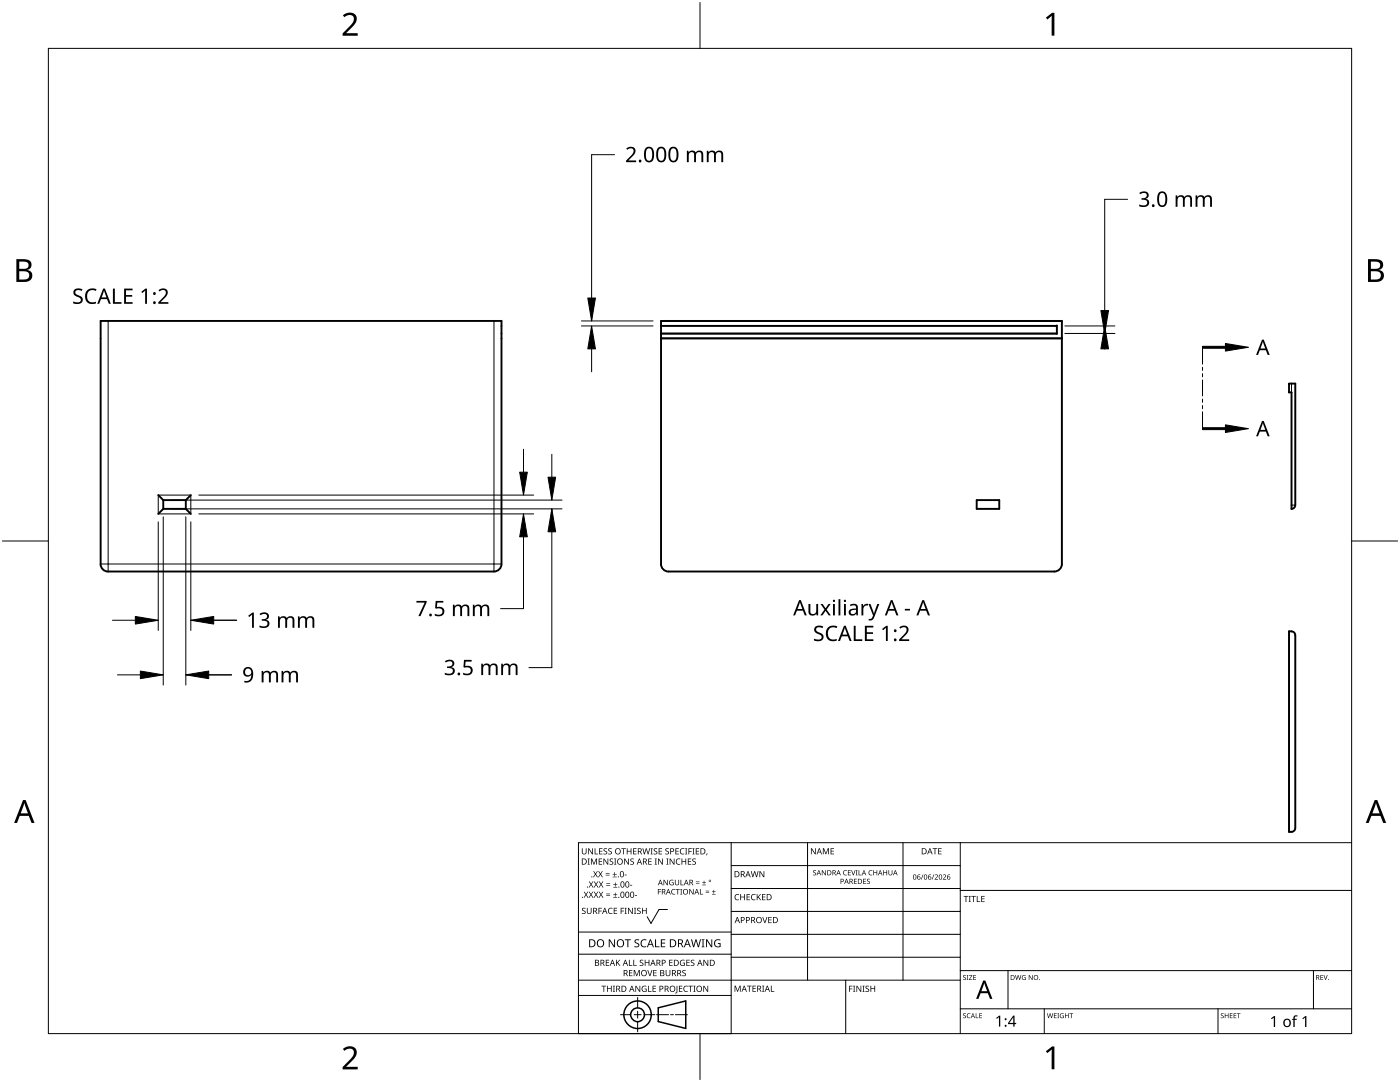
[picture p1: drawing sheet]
<svg xmlns="http://www.w3.org/2000/svg" width="279mm" height="216mm" viewBox="0 0 279 216" stroke-linecap="round" stroke-linejoin="round" font-family="sans-serif">
<g fill="none" stroke="#000" stroke-width=".38">
<path d="M131.9 65v2.5M131.9 65v-1h80v48.6a1.49 1.49 0 0 1-1.5 1.4h-77a1.51 1.51 0 0 1-1.5-1.4v-45.1M131.9 65h79M210.9 64.9v1.7M210.9 66.5h-79M211.9 67.5h-80M257.2 76.6l.1 1.6M257.2 78.3h.1M257.3 78.3h.5v23.2M257.3 76.5h1.2v24.3a.76 .76 0 0 1-.8 .8M31.6 98.8l1 1M32.6 99.8v1.7"/>
<path d="M37.1 99.8v1.7M37.1 99.8h-4.5M38.1 98.8l-1 1M194.9 99.8h4.5v1.7h-4.5zM21.5 114a1.49 1.49 0 0 1-1.4-1.5v-48.5h80v48.6a1.5 1.5 0 0 1-1.5 1.4M32.6 101.5l-1 1M32.6 101.5h4.5M37.1 101.5l1 1M98.6 114h-77M257.3 126a.91 .91 0 0 1 1.2 .7v38.6a.92 .92 0 0 1-1.2 .7z"/>
</g>
<path d="M21.6 64v50M98.6 64v50M131.9 64.9h79M131.9 64.1h80M210.9 66.6h-79M211.9 67.4h-80M257.8 76.5v1.8M31.6 98.8h6.5v3.7h-6.5zM20.1 112.5h80M257.8 100.8h.7M257.3 126v40" fill="none" stroke="#000" stroke-width=".2"/>
<path d="M9.7 9.7h260v196.5h-260z" fill="none" stroke="#000" stroke-width=".2"/>
<path d="M139.7 .5v9.2M.5 108h9.2M269.7 108h9.2M139.7 206.2v9.2" fill="none" stroke="#000" stroke-width=".2"/>
<g fill="#000">
<path d="M68.4 3.1a1.64 1.64 0 0 1 2.8 .4 2.52 2.52 0 0 1-1.2 2.2l-.9 .9h2.3v.5h-3v-.4l1.2-1.2a1.95 1.95 0 0 0 .9-2.2 1.23 1.23 0 0 0-1.8 .1zM208.7 3.5l1.3-.9h.4v4.5h-.5v-4l-.9 .8zM68.4 209.3a1.64 1.64 0 0 1 2.8 .4 2.52 2.52 0 0 1-1.2 2.2l-.9 1h2.3v.5h-3v-.5l1.2-1.2a1.95 1.95 0 0 0 .9-2.1 1.23 1.23 0 0 0-1.8 .1zM208.7 209.8l1.3-1h.4v4.6h-.5v-4l-.9 .7z"/>
<path d="M3.3 51.7h1.3a1.28 1.28 0 0 1 1.7 1.3 1.04 1.04 0 0 1-.9 .9 1.23 1.23 0 0 1 1 1.5 1.23 1.23 0 0 1-1.5 .9h-1.6zM3.8 54.1v1.7h1a.86 .86 0 0 0 1-.9 .86 .86 0 0 0-1.1-.8zM3.8 52.2v1.4h.9a.78 .78 0 0 0 1-.7 .78 .78 0 0 0-1.1-.7z"/>
<path d="M273 51.7h1.3a1.28 1.28 0 0 1 1.7 1.3 1.04 1.04 0 0 1-.8 .9 1.23 1.23 0 0 1 1 1.5 1.23 1.23 0 0 1-1.6 .9h-1.6zM273.6 54.1v1.7h.9a.86 .86 0 0 0 1.1-.9 .86 .86 0 0 0-1.1-.8zM273.6 52.2v1.4h.8a.78 .78 0 0 0 1-.7 .78 .78 0 0 0-1.1-.7z"/>
<path d="M4.6 159.6h.5l1.8 4.6h-.6l-.6-1.4h-1.8l-.5 1.4h-.6zM4.8 160.2l-.7 2.1h1.5z"/>
<path d="M274.3 159.6h.6l1.7 4.6h-.6l-.5-1.4h-1.8l-.6 1.4h-.5zM274.6 160.2l-.7 2.1h1.4z"/>
</g>
<g fill="none" stroke="#000" stroke-width=".2">
<path d="M145.9 168.1v38.1h-30.5v-38.1h154.3M145.9 172.7h45.7M145.9 177.3h45.7M161.2 168.1v27.5M180.2 168.1v27.5M191.6 168.1v38.1M191.6 177.7h78.1M115.4 198.6h30.5M115.4 195.6h76.2M115.4 190.4h30.5M115.4 186h30.5M127.3 199v2.1"/>
<path d="M133.2 181.5h-1.7l-1.6 2.8-.7-1.4M145.9 181.9h45.7M145.9 186.4h45.7M145.9 191h45.7M168.8 195.6v10.6M191.6 193.7h78.1M201.2 193.7v7.6M262.1 193.7v7.6M123.8 202.5h2.1M126.6 202.5h1.3M127.3 201.8v1.4M127.3 203.8v2.1"/>
<path d="M128.6 202.5h2.1M131 202.5h2.4M133.8 202.5h.6M134.8 202.5h2.4M191.6 201.3h78.1M208.4 201.3v4.9M243.1 201.3v4.9"/>
</g>
<g fill="#000">
<path d="M116.1 169.3h.2v.8a.32 .32 0 0 0 .3 .3 .32 .32 0 0 0 .3-.3v-.8h.2v.8a.47 .47 0 0 1-.5 .4 .47 .47 0 0 1-.5-.5zM116.5 177.9h.2l.3 .5 .3-.5h.1l-.4 .6 .4 .6h-.1l-.3-.5-.4 .5h-.1l.4-.6zM117.3 171.3h.4l-.1 .1v1l.1 .1h-.4l.1-.1v-1zM117.4 169.3h.2l.6 1v-1h.1v1.2h-.1l-.7-1v1h-.1zM117.5 177.9h.2l.3 .5 .3-.5h.1l-.4 .6 .4 .6h-.1l-.4-.5-.3 .5h-.1l.4-.6zM117.5 175.9h.2l.3 .5 .3-.5h.1l-.4 .6 .5 .6h-.2l-.3-.5-.4 .5h-.1l.4-.6zM117.9 171.3h.3l.3 1 .4-1h.3v1.2h-.2v-1l-.4 1h-.1l-.4-1v1h-.2zM118.7 169.3h.1v1h.6v.2h-.7zM118.4 173.8h.1l.3 .5 .3-.5h.2l-.4 .6 .4 .7h-.1l-.4-.6-.3 .6h-.1l.4-.7zM118.5 177.9h.2l.2 .5 .3-.5h.2l-.4 .6 .4 .6h-.1l-.4-.5-.3 .5h-.1l.4-.6zM118.5 175.9h.2l.3 .5 .3-.5h.1l-.4 .6 .4 .6h-.1l-.3-.5-.4 .5h-.1l.4-.6zM119.5 171.3h.7v.1h-.6v.4h.5v.2h-.5v.4h.6v.1h-.7z"/>
<path d="M119.6 169.3h.6v.1h-.5v.4h.5v.1h-.5v.4h.5v.2h-.6zM119.4 173.8h.1l.3 .5 .3-.5h.2l-.4 .6 .4 .7h-.1l-.4-.6-.3 .6h-.2l.5-.7zM119.5 177.9h.1l.3 .5 .3-.5h.2l-.4 .6 .4 .6h-.1l-.4-.5-.3 .5h-.1l.4-.6zM119.5 175.9h.2l.3 .5 .3-.5h.1l-.4 .6 .4 .6h-.1l-.4-.5-.3 .5h-.1l.4-.6zM120.9 174.6h.8v.1h-.8zM120.9 174.2h.8v.1h-.8zM121 178.7h.8v.1h-.8zM121 178.3h.8v.1h-.8zM121 176.6h.8v.1h-.8zM121 176.3h.8v.1h-.8zM120.5 169.4l.4-.1h.3l-.1 .1a.25 .25 0 0 0-.4-.1 .25 .25 0 0 0 0 .4l.4 .3 .1 .2-.3 .3-.5-.1v-.1h.2a.27 .27 0 0 0 .4-.1 .27 .27 0 0 0-.3-.3l-.2-.2zM120.4 171.3h.2l.7 1-.1-1h.2v1.2h-.2l-.6-1v1h-.2z"/>
<path d="M121.4 169.4l.5-.1h.2v.1a.25 .25 0 0 0-.4-.1 .25 .25 0 0 0 0 .4l.4 .3v.2l-.2 .3-.5-.1v-.1h.1a.27 .27 0 0 0 .5-.1 .27 .27 0 0 0-.4-.3l-.2-.2zM122.3 174.9h.8v.2h-.8zM122.4 179h.8v.1h-.8zM122.4 177h.8v.1h-.8zM121.7 171.4l.4-.1 .3 .1-.1 .1a.25 .25 0 0 0-.4-.1 .25 .25 0 0 0 0 .4 .42 .42 0 0 1 .5 .5 .42 .42 0 0 1-.7 .2l-.1-.2 .2 .1a.27 .27 0 0 0 .5-.2 .27 .27 0 0 0-.4-.3l-.2-.2zM122.6 174h.1v.4h.4v.1h-.4v.4h-.1v-.4h-.3v-.1h.3zM122.7 178.1h.1v.4h.4v.1h-.4v.3h-.1v-.3h-.3v-.1h.3zM122.7 176.1h.2v.3h.3v.2h-.3v.3h-.2v-.3h-.3v-.2h.3zM122.6 171.3h.4l-.1 .1v1l.1 .1h-.4l.1-.1v-1zM124 169.3h.9v.1h-.4v1.1h-.1v-1.1h-.4zM124.7 174.5h.4v.2h-.4zM124.6 171.3h.1l.7 1v-1h.1v1.2h-.2l-.6-1v1h-.1z"/>
<path d="M125.7 176.6h.5v.1h-.5zM125.1 169.3h.1v.5h.7v-.5h.1v1.2h-.1v-.6h-.7v.6h-.1zM125.8 171.4l.5-.1 .2 .1v.1a.25 .25 0 0 0-.4-.1 .25 .25 0 0 0 0 .4 .42 .42 0 0 1 .4 .5 .42 .42 0 0 1-.7 .2v-.2l.1 .1a.27 .27 0 0 0 .5-.2 .27 .27 0 0 0-.4-.3l-.2-.2zM126.7 178.6h.4v.2h-.4zM126.4 169.3h.6v.1h-.5v.4h.5v.1h-.5v.4h.5v.2h-.6zM128.2 169.3h.2l.2 1 .3-1h.2l.2 1 .3-1h.1l-.3 1.2h-.1l-.3-1.1-.3 1.1h-.2zM129.4 171.3h.7v.1h-.6v.4h.5v.2h-.5v.4h.6v.1h-.7zM129.8 169.3h.5l-.2 .1v1l.2 .1h-.5l.2-.1v-1zM130.7 171.3h.4l-.1 .1v1l.1 .1h-.4l.1-.1v-1zM130.5 169.4l.4-.1h.3l-.1 .1a.25 .25 0 0 0-.4-.1 .25 .25 0 0 0 0 .4l.4 .3 .1 .2-.2 .3-.6-.1v-.1h.2a.27 .27 0 0 0 .4-.1 .27 .27 0 0 0-.3-.3l-.2-.2zM131.3 177.4h.6v.1h-.5v.4h.5v.1h-.5v.5h-.1zM131.4 169.3h.7v.1h-.5v.4h.5v.1h-.5v.4h.5v.2h-.7z"/>
<path d="M131.3 171.3h.2l.7 1v-1h.1v1.2h-.2l-.6-1v1h-.2zM132.4 175.6h.2l.6 .9v-.9h.1v1h-.2l-.6-.9v.9h-.1zM133 171.3h.4l-.1 .1v1l.1 .1h-.4l.1-.1v-1zM132.8 169.4l.4-.1h.3l-.1 .1a.25 .25 0 0 0-.3-.1 .25 .25 0 0 0 0 .4l.4 .3v.2l-.2 .3-.5-.1v-.1h.1a.27 .27 0 0 0 .5-.1 .27 .27 0 0 0-.4-.3l-.2-.2zM133.7 175.7l.5-.2 .2 .1v.1a.45 .45 0 0 0-.7 .4 .45 .45 0 0 0 .6 .4v-.3h-.2v-.1h.3v.5a.6 .6 0 0 1-.8-.1 .6 .6 0 0 1 .1-.8zM134.1 177.5l.4-.1h.3l-.1 .2a.44 .44 0 0 0-.6 .4 .44 .44 0 0 0 .6 .3 .52 .52 0 0 1-.7 0 .52 .52 0 0 1 .1-.8zM133.6 171.3h.2l.7 1v-1h.1v1.2h-.2l-.6-1v1h-.2zM134.9 177.4h.8v.1h-.4v1h-.1v-1h-.3zM135 171.5l.5-.2 .3 .1-.1 .1a.49 .49 0 0 0-.7 .4 .49 .49 0 0 0 .7 .5 .52 .52 0 0 1-.6 0 .52 .52 0 0 1-.2-.6zM134.8 169.3h.7v.1h-.6v.4h.5v.1h-.5v.4h.6v.2h-.7zM134.7 175.6h.1v.7a.28 .28 0 0 0 .3 .2 .28 .28 0 0 0 .3-.2v-.7h.1v.7a.42 .42 0 0 1-.4 .4 .42 .42 0 0 1-.4-.4zM135.8 175.6h.2v.9h.4v.1h-.6z"/>
<path d="M135.8 177.4h.3l-.1 .1v.9l.1 .1h-.3l.1-.1v-.9zM135.8 169.4l.4-.1h.4l-.1 .1h-.2a.49 .49 0 0 0-.4 .6 .49 .49 0 0 0 .7 .3 .52 .52 0 0 1-.7 .1 .52 .52 0 0 1-.2-.6zM136 171.3h.2v.5h.6v-.5h.1v1.2h-.1v-.5h-.6v.5h-.2zM136.7 169.3h.5l-.2 .1v1l.2 .1h-.5l.2-.1v-1zM137.4 169.3h.7v.1h-.6v.4h.5v.2h-.5v.5h-.1zM137.3 171.3h.7v.1h-.6v.4h.5v.2h-.5v.4h.6v.1h-.7zM137.6 177.4h.1l.6 .9v-.9h.1v1.1h-.1l-.6-.9v.9h-.1zM138.2 169.3h.4l-.1 .1v1l.1 .1h-.4l.1-.1v-1zM138.9 176.2h.7v.1h-.7zM138.9 175.9h.7v.1h-.7zM138.2 171.4l.4-.1 .3 .1-.1 .1a.25 .25 0 0 0-.4-.1 .25 .25 0 0 0 0 .4 .42 .42 0 0 1 .5 .5 .42 .42 0 0 1-.7 .2l-.1-.2 .2 .1a.27 .27 0 0 0 .5-.2 .27 .27 0 0 0-.4-.3l-.2-.2zM138.9 169.3h.6v.1h-.5v.4h.5v.1h-.5v.4h.5v.2h-.6z"/>
<path d="M139.7 177.4h.1v1h.5v.1h-.6zM140.1 176.5h.8v.1h-.8zM140.5 175.7h.1v.3h.3v.2h-.3v.3h-.1v-.3h-.4v-.2h.4zM140.8 178h.7v.2h-.7zM140.8 177.7h.7v.1h-.7zM141 170.3h.2l-.3 .4zM142.1 178.4h.7v.1h-.7zM142.4 177.6h.1v.3h.3v.1h-.3v.3h-.1v-.3h-.3v-.1h.3zM146.8 178.6l.4-.2 .3 .1v.1a.49 .49 0 0 0-.7 .4 .49 .49 0 0 0 .7 .5 .52 .52 0 0 1-.7 0 .52 .52 0 0 1-.2-.6zM147.7 178.4h.2v.5h.6v-.5h.2v1.2h-.2v-.5h-.6v.5h-.2zM149 178.4h.7v.1h-.5v.4h.4v.2h-.4v.4h.5v.1h-.7zM150 178.6l.5-.2 .3 .1-.1 .1a.49 .49 0 0 0-.7 .4 .49 .49 0 0 0 .8 .5 .52 .52 0 0 1-.7 0 .52 .52 0 0 1-.2-.6z"/>
<path d="M149.8 173.8h.2l.3 1.1 .2-1.1h.2l.3 1.1 .2-1.1h.2l-.3 1.2h-.2l-.3-1-.3 1h-.1zM151 178.4h.2v.6l.5-.6h.2l-.5 .5 .5 .7h-.2l-.4-.6-.1 .6h-.2zM151.6 173.8h.1l.7 1v-1h.1v1.2h-.1l-.7-1v1h-.1zM152.1 178.4h.7v.1h-.6v.4h.5v.2h-.5v.4h.6v.1h-.7zM161.8 169.3h.2l.7 1v-1h.1v1.2h-.2l-.6-1v1h-.2zM162.3 173.7l.4-.1 .2 .1-.1 .1a.24 .24 0 0 0-.3-.1 .24 .24 0 0 0-.1 .3 .24 .24 0 0 0 .3 .1 .32 .32 0 0 1 .1 .6 .32 .32 0 0 1-.5-.2 .26 .26 0 0 0 .4 .1 .26 .26 0 0 0 0-.4 .26 .26 0 0 0-.3-.1zM164.2 169.3h.2l.4 .9 .4-.9h.2v1.2h-.1v-1.1l-.4 1.1h-.1l-.4-1.1v1.1h-.2zM164 173.6h.2l.5 .9v-.9h.1v1.1h-.1l-.6-.9v.9h-.1zM165.8 169.3h.6v.1h-.5v.4h.5v.1h-.5v.4h.5v.2h-.6zM168.4 173.8l.3-.2 .3 .1h-.2a.42 .42 0 0 0-.4 .6 .42 .42 0 0 0 .6 .2 .48 .48 0 0 1-.7 0 .48 .48 0 0 1 .1-.7zM169.2 173.6h.6v.2h-.5v.3h.5v.1h-.5v.3h.5v.2h-.6zM169.9 173.6h.1l.3 .9 .3-.9h.1l-.3 1.1h-.2z"/>
<path d="M170.4 175.4h.6v.1h-.4v.3h.4v.1h-.4v.4h.4v.1h-.6zM170.8 173.6h.4l-.2 .1v.9l.2 .1h-.4l.1-.1v-.9zM171.4 173.6h.1v.9h.4v.2h-.5zM172.3 175.4h.5v.1h-.4v.3h.4v.1h-.4v.4h.4v.1h-.5zM173.1 175.4l.3-.1 .2 .1v.1a.24 .24 0 0 0-.3-.1 .24 .24 0 0 0-.2 .3 .24 .24 0 0 0 .4 .1l.1 .2-.1 .3-.4 .1v-.2a.26 .26 0 0 0 .3 .1 .26 .26 0 0 0 .1-.4 .26 .26 0 0 0-.4-.1zM173.5 173.8l.3-.2 .3 .1v.1a.41 .41 0 0 0-.6 .4 .41 .41 0 0 0 .6 .3 .48 .48 0 0 1-.7 0 .48 .48 0 0 1 .1-.7zM174.3 173.6h.1v.5h.5v-.5h.2v1.1h-.2v-.5h-.5v.5h-.1zM176.3 173.6h.1v.5h.5v-.5h.1v1.1h-.1v-.5h-.5v.5h-.1zM177.3 173.6h.1v.7a.26 .26 0 0 0 .3 .3 .26 .26 0 0 0 .3-.3v-.7h.1v.7a.39 .39 0 0 1-.4 .4 .39 .39 0 0 1-.4-.4zM184.2 174.5h.1l-.4 1h-.1zM186.3 174.5h.2l-.4 1h-.2zM186.1 169.3h.9v.1h-.3v1.1h-.2v-1.1h-.4z"/>
<path d="M186.5 174.6a.37 .37 0 0 1 .6 0 .37 .37 0 0 1-.2 .6l-.2 .2h.5v.1h-.7l.3-.4a.27 .27 0 0 0 .3-.3 .27 .27 0 0 0-.4-.2zM187.2 169.3h.7v.1h-.5v.4h.5v.1h-.5v.4h.5v.2h-.7zM188.2 174.6a.37 .37 0 0 1 .6 0 .37 .37 0 0 1-.3 .6l-.2 .2h.5v.1h-.6l.2-.4a.27 .27 0 0 0 .3-.3 .27 .27 0 0 0-.4-.2zM192.3 178.8h.9v.1h-.3v1.1h-.2v-1.1h-.4zM193.3 178.8h.5l-.2 .1v1l.2 .1h-.5l.2-.1v-1zM193.8 178.8h1v.1h-.4v1.1h-.2v-1.1h-.4zM194.9 178.8h.2v1.1h.5v.1h-.7zM195.8 178.8h.7v.1h-.5v.4h.5v.1h-.5v.5h.5v.1h-.7zM116.2 181.3l.4-.2 .3 .1-.1 .1a.25 .25 0 0 0-.4-.1 .25 .25 0 0 0 0 .4l.4 .2 .1 .3-.3 .3-.5-.1v-.1h.2a.27 .27 0 0 0 .4-.1 .27 .27 0 0 0-.3-.3l-.2-.2zM117.1 181.1h.2v.8a.32 .32 0 0 0 .3 .3 .32 .32 0 0 0 .3-.3v-.8h.2v.8a.47 .47 0 0 1-.5 .5 .47 .47 0 0 1-.5-.5zM119.4 181.1h.7v.2h-.5v.4h.5v.1h-.5v.6h-.2zM120 196.7h1v.1h-.4v1.1h-.2v-1.1h-.4z"/>
<path d="M120.9 191.5h.7v.1h-.5v.4h.4v.2h-.4v.4h.5v.1h-.7zM121.5 181.3l.4-.2 .4 .1-.1 .1a.49 .49 0 0 0-.7 .5 .49 .49 0 0 0 .7 .4 .52 .52 0 0 1-.6 .1 .52 .52 0 0 1-.3-.6zM121.1 196.7h.2v.5h.6v-.5h.2v1.2h-.2v-.6h-.6v.6h-.2zM121.5 187.4h.2l.9 1.3v-1.3h.1v1.6h-.2l-.8-1.3v1.3h-.2zM122.3 196.7h.4l-.1 .1v1l.1 .1h-.4l.2-.1v-1zM122.5 181.1h.7v.2h-.6v.4h.5v.1h-.5v.4h.6v.2h-.7zM122.9 191.5h.2v.6l.5-.6h.2l-.5 .5 .5 .7h-.2l-.4-.6-.1 .6h-.2zM123.9 181.1h.6v.2h-.5v.4h.5v.1h-.5v.6h-.1zM124.7 181.1h.4l-.2 .2v.9l.2 .2h-.4l.1-.2v-.9zM124.7 187.4h1.2v.2h-.5v1.4h-.2v-1.4h-.5zM125.5 191.5h.2v1.1h.5v.1h-.7zM125.5 193.6h.7v.1h-.5v.4h.5v.1h-.5v.4h.5v.2h-.7z"/>
<path d="M125.3 181.1h.2l.7 1.1-.1-1.1h.2v1.3h-.2l-.6-1v1h-.2zM126.4 191.5h.2v1.1h.5v.1h-.7zM126.5 181.1h.5l-.2 .2v.9l.2 .2h-.5l.2-.2v-.9zM126.5 193.6h.2l.4 1 .4-1h.2v1.2h-.2v-1.1l-.4 1.1h-.1l-.4-1.1v1.1h-.1zM126.7 187.6l.3-.2 .6 .1-.2 .1a.33 .33 0 0 0-.6 .2 .33 .33 0 0 0 .4 .4 .47 .47 0 0 1 .4 .6 .47 .47 0 0 1-.7 .2h-.3v-.2h.2a.35 .35 0 0 0 .6-.2 .35 .35 0 0 0-.5-.4l-.3-.2zM126.8 196.7h.2l.6 1v-1h.2v1.2h-.2l-.7-1 .1 1h-.2zM127.2 181.3l.4-.2 .3 .1-.1 .1a.25 .25 0 0 0-.4-.1 .25 .25 0 0 0 0 .4l.4 .2 .1 .3-.3 .3-.5-.1v-.1h.2a.27 .27 0 0 0 .4-.1 .27 .27 0 0 0-.3-.3l-.2-.2zM127.7 191.6l.5-.1 .2 .1v.1a.25 .25 0 0 0-.4-.1 .25 .25 0 0 0 0 .4l.4 .2v.3l-.2 .2h-.5v-.2l.1 .1a.27 .27 0 0 0 .5-.2 .27 .27 0 0 0-.4-.3l-.2-.2zM128 187.6l.6-.2 .4 .1v.2a.64 .64 0 0 0-1 .5 .64 .64 0 0 0 1 .6v.2a.83 .83 0 0 1-1.1-.3 .83 .83 0 0 1 .1-1.1zM128.2 196.8l.6-.1 .2 .1v.1a.5 .5 0 0 0-.8 .4 .5 .5 0 0 0 .7 .5v-.4h-.3v-.1h.4v.6a.66 .66 0 0 1-.8-.2 .66 .66 0 0 1 0-.9zM128.1 181.1h.2v.6h.6v-.6h.2v1.3h-.2v-.6h-.6v.6h-.2zM129.2 193.6h.1l.4 1 .3-1h.2l-.4 1.2h-.2z"/>
<path d="M129.3 196.7h.2v1.1h.5v.1h-.7zM128.7 191.5h.1v.5h.6v-.5h.2v1.2h-.2v-.5h-.6v.5h-.1zM130.7 187.4h.2v1.4h.7v.2h-.9zM130.2 196.7h.7v.1h-.5v.4h.5v.1h-.5v.5h.5v.1h-.7zM130.4 193.6h.6v.1h-.5v.4h.5v.1h-.5v.4h.5v.2h-.6zM131.9 187.4h.9v.2h-.7v.5h.6v.2h-.6v.5h.7v.2h-.9zM132.8 193.6h.2v.7a.32 .32 0 0 0 .3 .4 .32 .32 0 0 0 .3-.4v-.7h.2v.7a.47 .47 0 0 1-.5 .5 .47 .47 0 0 1-.5-.5zM133.5 191.5h.7v.1h-.5v.4h.5v.2h-.5v.4h.5v.1h-.7zM135 196.7h.2v1.3l-.1 .2h-.3l-.1-.1 .3-.2zM135.5 196.7h.7v.1h-.5v.4h.4v.1h-.4v.5h.5v.1h-.7zM135.8 191.7l.5-.2 .4 .1-.1 .1a.5 .5 0 0 0-.8 .4 .5 .5 0 0 0 .7 .5v-.4h-.2v-.1h.4v.6a.66 .66 0 0 1-.9-.1 .66 .66 0 0 1 0-.9zM136.2 193.7l.4-.2 .3 .1-.1 .1a.25 .25 0 0 0-.4-.1 .25 .25 0 0 0 0 .4 .42 .42 0 0 1 .5 .6 .42 .42 0 0 1-.7 .2l-.1-.2h.2a.27 .27 0 0 0 .5-.1 .27 .27 0 0 0-.4-.3l-.2-.2z"/>
<path d="M136.5 196.8l.5-.1 .3 .1-.1 .1a.49 .49 0 0 0-.7 .4 .49 .49 0 0 0 .8 .4 .52 .52 0 0 1-.7 .1 .52 .52 0 0 1-.2-.6zM137 191.5h.7v.1h-.6v.4h.5v.2h-.5v.4h.6v.1h-.7zM137.4 196.7h.9v.1h-.4v1.1h-.1v-1.1h-.4zM137.9 191.6l.4-.1 .3 .1-.1 .1a.25 .25 0 0 0-.4-.1 .25 .25 0 0 0 0 .4l.4 .2 .1 .3-.2 .2h-.6v-.2l.2 .1a.27 .27 0 0 0 .5-.2 .27 .27 0 0 0-.4-.3l-.2-.2zM138.4 196.7h.4l-.1 .1v1l.1 .1h-.4l.1-.1v-1zM137.9 187.4h.2l.3 1.4 .4-1.4h.2l.4 1.4 .3-1.4h.2l-.4 1.6h-.2l-.4-1.3-.4 1.3h-.2zM140 187.4h.6l-.2 .2v1.3l.2 .1h-.6l.2-.1v-1.3zM140.4 196.7h.1l.7 1v-1h.1v1.2h-.1l-.7-1v1h-.1zM140.4 191.5h.2l.6 1v-1h.1v1.2h-.1l-.7-1v1h-.1zM140.9 187.4h.2l.9 1.3v-1.3h.2v1.6h-.3l-.8-1.3v1.3h-.2zM142.7 187.6l.7-.2 .4 .1-.1 .2a.65 .65 0 0 0-1 .5 .65 .65 0 0 0 .9 .6v-.4h-.3v-.2h.5v.7a.86 .86 0 0 1-1.1-.1 .86 .86 0 0 1 0-1.2zM146.6 196.7h.2l.4 1 .4-1h.2v1.2h-.1v-1.1l-.4 1.1h-.2l-.4-1.1v1.1h-.1z"/>
<path d="M149.1 196.7h.9v.1h-.4v1.1h-.1v-1.1h-.4zM150.2 196.7h.7v.1h-.6v.4h.5v.1h-.5v.5h.6v.1h-.7zM152.1 183h.2l.3 1 .4-1h.2l-.5 1.2h-.1zM152.1 196.7h.4l-.1 .1v1l.1 .1h-.4l.1-.1v-1zM153.8 196.7h.2v1.1h.5v.1h-.7zM153.3 183h.7v.1h-.5v.4h.5v.1h-.5v.5h.5v.1h-.7zM169.5 196.7h.6v.1h-.5v.5h.5v.1h-.5v.5h-.1zM170.2 196.7h.5l-.2 .1v1l.2 .1h-.5l.2-.1v-1zM170.9 196.7h.2l.6 1v-1h.2v1.2h-.2l-.6-1v1h-.2zM172.1 196.7h.5l-.2 .1v1l.2 .1h-.5l.2-.1v-1zM172.8 196.8l.4-.1h.2v.2a.25 .25 0 0 0-.4-.1 .25 .25 0 0 0 0 .4l.4 .2 .1 .3-.3 .2h-.5v-.2l.2 .1a.27 .27 0 0 0 .4-.2 .27 .27 0 0 0-.3-.3l-.3-.2zM173.7 196.7h.2v.5h.6v-.5h.2v1.2h-.2v-.6h-.6v.6h-.2z"/>
<path d="M192.2 194.7l.4-.1h.2l-.1 .1a.24 .24 0 0 0-.3 0 .24 .24 0 0 0-.1 .3 .24 .24 0 0 0 .4 .1l.1 .1-.1 .3h-.4l-.1-.1a.24 .24 0 0 0 .3 .1 .24 .24 0 0 0 .1-.3l-.4-.3zM192.9 194.6h.4l-.1 .1v.7l.1 .1h-.4l.1-.1v-.7zM193.4 194.6h.6l-.5 .8h.6v.1h-.7l.5-.8h-.5zM194.2 194.6h.6v.1h-.4v.3h.4v.1h-.4v.3h.4v.1h-.6zM202.6 194.6h.1l.2 .8 .2-.8h.2l.2 .8 .2-.8h.1l-.2 .9h-.2l-.2-.8-.2 .8h-.2zM204.1 194.7l.3-.1h.3l-.1 .1a.4 .4 0 0 0-.6 .4 .4 .4 0 0 0 .6 .3v-.3l-.2-.1h.3v.5a.53 .53 0 0 1-.7-.1 .53 .53 0 0 1 .1-.7zM205.3 194.6h.2l.5 .8v-.8h.1v.9h-.2l-.5-.8v.8h-.1zM263.5 194.6h.6v.1h-.5v.3h.4v.1h-.4v.3h.5v.1h-.6zM264.1 194.6h.2l.2 .8 .3-.8h.2l-.4 .9h-.1zM192.2 202.3l.4-.1h.2l-.1 .1a.24 .24 0 0 0-.3 0 .24 .24 0 0 0-.1 .3 .24 .24 0 0 0 .4 .1l.1 .2-.1 .2-.4 .1-.1-.2a.24 .24 0 0 0 .3 .1 .24 .24 0 0 0 .1-.3l-.4-.2zM193.1 202.3l.6-.1-.3 .1a.4 .4 0 0 0-.3 .5 .4 .4 0 0 0 .5 .2 .46 .46 0 0 1-.6 0 .46 .46 0 0 1 .1-.7zM194.7 202.2h.1v.8h.5v.2h-.6z"/>
<path d="M195.4 202.2h.6v.1h-.4v.3h.4v.1h-.4v.4h.4v.1h-.6zM198.8 203.1l.6-.4h.2v2.1h-.2v-1.9l-.5 .4zM209 202.2h.1l.2 .8 .2-.8h.1l.3 .8 .2-.8h.1l-.3 1h-.1l-.2-.9-.3 .9h-.1zM210.3 202.2h.6v.1h-.4v.3h.3v.1h-.3v.4h.4v.1h-.6zM211 202.2h.4l-.2 .1v.8l.2 .1h-.4l.1-.1v-.8zM211.6 202.3l.7-.1-.1 .1a.4 .4 0 0 0-.6 .4 .4 .4 0 0 0 .6 .3v-.2l-.2-.2h.3v.5a.53 .53 0 0 1-.7-.1 .53 .53 0 0 1 0-.7zM212.5 202.2h.2v.4h.5v-.4h.1v1h-.1v-.5h-.5v.5h-.2zM213.4 202.2h.8v.1h-.3v.9h-.2v-.9h-.3zM243.7 202.3l.3-.1h.2v.1a.24 .24 0 0 0-.3 0 .24 .24 0 0 0-.1 .3 .24 .24 0 0 0 .3 .1l.1 .2-.1 .2-.4 .1-.1-.2a.24 .24 0 0 0 .4 .1 .24 .24 0 0 0 0-.3l-.3-.2zM244.4 202.2h.2v.4h.5v-.4h.1v1h-.1v-.5h-.5v.5h-.2zM245.4 202.2h.6v.1h-.4v.3h.4v.1h-.4v.4h.4v.1h-.6zM246.2 202.2h.5v.1h-.4v.3h.4v.1h-.4v.4h.4v.1h-.5z"/>
<path d="M246.8 202.2h.8v.1h-.3v.9h-.2v-.9h-.3zM253.7 203.2l.6-.5h.2v2.2h-.3v-1.9l-.4 .4zM258.2 202.7l.3-.1h.5l-.1 .3-.4-.1-.1 .2v.3h.4v.2h-.4v1.4h-.3v-1.4h-.3l.3-.2zM259.9 203.2l.6-.5h.2v2.2h-.2v-1.9l-.5 .4z"/>
<path d="M116.1 171.3h.4a.61 .61 0 0 1 .6 .6 .61 .61 0 0 1-.6 .6h-.4zM116.3 171.4v1h.1a.48 .48 0 0 0 .5-.5 .48 .48 0 0 0-.4-.5z"/>
<path d="M122.7 169.9a.61 .61 0 0 1 1.2 0 .61 .61 0 0 1-1.2 0zM123 169.5a.47 .47 0 0 0-.1 .7 .47 .47 0 0 0 .8 0v-.1a.45 .45 0 0 0-.1-.6 .45 .45 0 0 0-.6 0z"/>
<path d="M123.1 171.9a.61 .61 0 0 1 1.2 0 .61 .61 0 0 1-1.2 0zM123.5 171.5l-.2 .4a.45 .45 0 0 0 .7 .4 .45 .45 0 0 0 0-.8l-.2-.1z"/>
<path d="M123.9 173.9a.51 .51 0 0 1 .6 .1 .51 .51 0 0 1 0 .7 .44 .44 0 0 1-.6 .3 .44 .44 0 0 1-.2-.6zM123.9 174v.1a.48 .48 0 0 0 .3 .8 .53 .53 0 0 0 .2-.5 .53 .53 0 0 0-.4-.4z"/>
<path d="M124 178a.44 .44 0 0 1 .5 0 .44 .44 0 0 1 .1 .5 .46 .46 0 0 1-.4 .7 .46 .46 0 0 1-.4-.7zM124.1 178.1l-.1 .2a.45 .45 0 0 0 .3 .7 .53 .53 0 0 0 .2-.5 .53 .53 0 0 0-.4-.4z"/>
<path d="M124 176a.44 .44 0 0 1 .5 0 .44 .44 0 0 1 .1 .5 .46 .46 0 0 1-.4 .6 .46 .46 0 0 1-.4-.7zM124.1 176.1l-.1 .4a.31 .31 0 0 0 .2 .5 .31 .31 0 0 0 .3-.5l-.1-.4z"/>
<path d="M124.9 178a.5 .5 0 0 1 .7 .1 .5 .5 0 0 1 0 .6 .44 .44 0 0 1-.6 .4 .44 .44 0 0 1-.2-.6zM125 178.1a.48 .48 0 0 0-.1 .6 .48 .48 0 0 0 .4 .3l.1-.8-.2-.2z"/>
<path d="M124.9 176a.44 .44 0 0 1 .6 0 .44 .44 0 0 1 .1 .5 .46 .46 0 0 1-.5 .6 .46 .46 0 0 1-.3-.7zM125 176.1l-.1 .4a.31 .31 0 0 0 .3 .5 .31 .31 0 0 0 .2-.5v-.4z"/>
<path d="M125.9 178a.5 .5 0 0 1 .6 .1 .5 .5 0 0 1 0 .6 .44 .44 0 0 1-.5 .4 .44 .44 0 0 1-.2-.6zM126 178.1l-.1 .1a.48 .48 0 0 0 .4 .8 .53 .53 0 0 0 .2-.5 .53 .53 0 0 0-.5-.4z"/>
<path d="M127.3 169.3h.3a.35 .35 0 0 1 .5 .2 .35 .35 0 0 1-.3 .4l.4 .6h-.2l-.3-.5h-.3v.5h-.1zM127.4 169.4v.4h.2a.23 .23 0 0 0 .3-.2 .23 .23 0 0 0-.3-.2z"/>
<path d="M127.5 171.3h.2l.4 1.2h-.1l-.2-.4h-.4l-.2 .4h-.1zM127.6 171.5l-.2 .5h.4z"/>
<path d="M128.3 171.3h.3a.35 .35 0 0 1 .5 .2 .35 .35 0 0 1-.3 .5l.4 .5h-.2l-.3-.5h-.2v.5h-.2zM128.5 171.4v.5h.1a.23 .23 0 0 0 .3-.2 .23 .23 0 0 0-.3-.3z"/>
<path d="M131.7 175.5h.1l.5 1.1h-.2l-.1-.3h-.4l-.2 .3h-.1zM131.8 175.7l-.2 .5h.4z"/>
<path d="M132.1 177.4h.3a.31 .31 0 0 1 .4 .2 .31 .31 0 0 1-.2 .4l.3 .5h-.2l-.3-.5h-.2v.5h-.1zM132.2 177.5v.4h.2a.21 .21 0 0 0 .2-.2 .21 .21 0 0 0-.2-.2z"/>
<path d="M133.3 177.4h.1l.5 1.1h-.2l-.1-.4h-.4l-.2 .4h-.1zM133.4 177.5l-.2 .5h.4z"/>
<path d="M133.8 169.3h.6l.1 .2-.1 .4-.5 .1v.5h-.1zM133.9 169.4v.5a.29 .29 0 0 0 .5-.3 .29 .29 0 0 0-.5-.2z"/>
<path d="M136.9 175.5h.1l.4 1.1h-.1l-.1-.3h-.5l-.1 .3h-.1zM137 175.7l-.2 .5h.3z"/>
<path d="M136.2 177.9a.55 .55 0 0 1 1.1 0 .55 .55 0 0 1-1.1 0zM136.4 177.9a.45 .45 0 0 0 .9 0 .45 .45 0 0 0-.9 0z"/>
<path d="M137.6 175.6h.3a.31 .31 0 0 1 .4 .2 .31 .31 0 0 1-.2 .4l.3 .4h-.2l-.2-.4h-.3v.4h-.1zM137.7 175.7v.4h.2a.21 .21 0 0 0 .3-.2 .21 .21 0 0 0-.3-.2z"/>
<path d="M139 177.4h.1l.4 1.1h-.1l-.1-.4h-.5l-.1 .4h-.1zM139.1 177.5l-.2 .5h.3z"/>
<path d="M139.8 169.3h.4a.54 .54 0 0 1 .6 .6 .56 .56 0 0 1-.7 .6h-.3zM140 169.4v.9h.1a.48 .48 0 0 0 .5-.4 .48 .48 0 0 0-.4-.5z"/>
<path d="M141.4 175.8a.25 .25 0 0 1 .5 0 .25 .25 0 0 1-.5 0zM141.5 175.8a.15 .15 0 0 0 .3 0 .15 .15 0 0 0-.3 0z"/>
<path d="M146.6 173.8h.4a.61 .61 0 0 1 .6 .6 .61 .61 0 0 1-.7 .6h-.3zM146.8 174v.9h.1a.43 .43 0 0 0 .5-.5 .41 .41 0 0 0-.4-.4z"/>
<path d="M147.8 173.8h.4a.35 .35 0 0 1 .4 .3 .35 .35 0 0 1-.2 .4l.3 .5h-.2l-.3-.5h-.2v.5h-.2zM148 174v.4h.2a.23 .23 0 0 0 .3-.2 .23 .23 0 0 0-.3-.2z"/>
<path d="M149.2 173.8h.1l.5 1.2h-.1l-.2-.3h-.5l-.1 .3h-.2zM149.3 174l-.2 .5h.4z"/>
<path d="M153 178.4h.4a.55 .55 0 0 1 .6 .6 .56 .56 0 0 1-.6 .6h-.4zM153.2 178.5v1h.1a.48 .48 0 0 0 .5-.5 .48 .48 0 0 0-.4-.5z"/>
<path d="M163.4 173.6h.1l.4 1.1h-.2l-.1-.4h-.4l-.1 .4h-.1zM163.4 173.8l-.1 .4h.3z"/>
<path d="M163.4 169.2h.2l.5 1.3h-.2l-.2-.4h-.4l-.2 .4h-.1zM163.5 169.4l-.2 .6h.4z"/>
<path d="M165.1 173.6h.3a.51 .51 0 0 1 .5 .6 .51 .51 0 0 1-.5 .5h-.3zM165.2 173.7v.8h.4l.2-.2-.1-.4z"/>
<path d="M166.1 173.6h.3a.29 .29 0 0 1 .4 .2 .29 .29 0 0 1-.2 .4l.3 .5h-.2l-.2-.5h-.2v.5h-.2zM166.3 173.7v.4h.1a.2 .2 0 0 0 .3-.2 .2 .2 0 0 0-.3-.2z"/>
<path d="M167.3 173.6h.1l.4 1.1h-.1l-.2-.4h-.4l-.1 .4h-.1zM167.3 173.8l-.1 .4h.3z"/>
<path d="M167.8 175.4h.2a.34 .34 0 0 1 .4 .4 .34 .34 0 0 1-.5 .2v.4h-.1zM167.9 175.5v.4a.25 .25 0 0 0 .4-.2 .25 .25 0 0 0-.4-.2z"/>
<path d="M168.9 175.4h.1l.4 1h-.1l-.2-.3h-.4l-.1 .3h-.1zM168.9 175.5l-.1 .4h.3z"/>
<path d="M169.5 175.4h.3a.29 .29 0 0 1 .4 .2 .29 .29 0 0 1-.2 .3l.3 .5h-.2l-.2-.4h-.2v.4h-.2zM169.7 175.5v.3h.1a.2 .2 0 0 0 .3-.1 .2 .2 0 0 0-.3-.2z"/>
<path d="M171.2 175.4h.3a.51 .51 0 0 1 .5 .5 .51 .51 0 0 1-.5 .5h-.3zM171.3 175.5v.8l.4-.1 .2-.2v-.3z"/>
<path d="M172.4 173.6h.1l.4 1.1h-.2l-.1-.4h-.4l-.1 .4h-.1zM172.4 173.8l-.1 .4h.3z"/>
<path d="M175.6 173.6h.1l.4 1.1h-.1l-.1-.4h-.4l-.2 .4h-.1zM175.7 173.8l-.2 .4h.3z"/>
<path d="M178.6 173.6h.1l.4 1.1h-.1l-.1-.4h-.4l-.1 .4h-.2zM178.7 173.8l-.2 .4h.3z"/>
<path d="M182.3 174.6h.4l.2 .5a.38 .38 0 0 1-.5 .4 .38 .38 0 0 1-.2-.6zM182.4 174.6l-.1 .2a.38 .38 0 0 0 .3 .6 .41 .41 0 0 0 .2-.5 .41 .41 0 0 0-.4-.3z"/>
<path d="M183.2 174.6l.4-.1-.3 .2-.1 .3a.33 .33 0 0 1 .5 .1 .33 .33 0 0 1-.3 .5 .33 .33 0 0 1-.4-.4zM183.2 175.2a.22 .22 0 0 0 .4 0 .22 .22 0 0 0-.4 0z"/>
<path d="M184 169.3h.3a.61 .61 0 0 1 .6 .6 .61 .61 0 0 1-.6 .6h-.3zM184.1 169.4v.9h.2a.43 .43 0 0 0 .5-.4 .41 .41 0 0 0-.5-.5z"/>
<path d="M184.5 174.6l.1-.1a.51 .51 0 0 1 .4 .5 .51 .51 0 0 1-.4 .5l-.2-.4zM184.6 174.6l-.1 .2a.38 .38 0 0 0 .3 .6 .41 .41 0 0 0 .2-.5 .41 .41 0 0 0-.4-.3z"/>
<path d="M185.3 174.6l.5-.1-.4 .2-.1 .3a.33 .33 0 0 1 .5 .1 .33 .33 0 0 1-.2 .5 .33 .33 0 0 1-.4-.4zM185.3 175.2a.25 .25 0 0 0 .5 0 .25 .25 0 0 0-.5 0z"/>
<path d="M185.5 169.2h.1l.5 1.3h-.1l-.2-.4h-.5l-.1 .4h-.2zM185.6 169.4l-.2 .6h.4z"/>
<path d="M187.5 174.6l.1-.1a.51 .51 0 0 1 .4 .5 .51 .51 0 0 1-.5 .5l-.1-.4zM187.6 174.6l-.1 .2a.38 .38 0 0 0 .3 .6 .41 .41 0 0 0 .1-.5 .41 .41 0 0 0-.3-.3z"/>
<path d="M189.1 174.6l.5-.1-.4 .2-.1 .3a.33 .33 0 0 1 .5 .1 .33 .33 0 0 1-.2 .5 .33 .33 0 0 1-.4-.4zM189.1 175.2a.25 .25 0 0 0 .5 0 .25 .25 0 0 0-.5 0z"/>
<path d="M118.4 181.1h.3a.35 .35 0 0 1 .4 .3 .35 .35 0 0 1-.2 .4l.3 .6h-.1l-.3-.5h-.3v.5h-.1zM118.5 181.3v.4h.2a.23 .23 0 0 0 .3-.2 .23 .23 0 0 0-.3-.2z"/>
<path d="M118.7 191.5h.4a.31 .31 0 0 1 .4 .2 .31 .31 0 0 1-.2 .4 .33 .33 0 0 1 .3 .4 .33 .33 0 0 1-.4 .2h-.5zM118.9 192.2v.4h.2a.23 .23 0 0 0 .3-.2 .23 .23 0 0 0-.3-.2zM118.9 191.6v.4h.2a.21 .21 0 0 0 .3-.2 .21 .21 0 0 0-.3-.2z"/>
<path d="M117.6 187.4h.5a.71 .71 0 0 1 .7 .8 .73 .73 0 0 1-.8 .8h-.4zM117.8 187.6v1.2h.2a.56 .56 0 0 0 .6-.6 .54 .54 0 0 0-.6-.6z"/>
<path d="M119.8 191.5h.4a.35 .35 0 0 1 .4 .3 .35 .35 0 0 1-.2 .4l.3 .5h-.2l-.3-.5h-.2v.5h-.2zM120 191.6v.5h.2a.23 .23 0 0 0 .3-.2 .23 .23 0 0 0-.3-.3z"/>
<path d="M119.3 187.6a.74 .74 0 0 1 .9-.1 .74 .74 0 0 1 .4 .7 .77 .77 0 0 1-1.1 .8 .77 .77 0 0 1-.3-1.3zM119.5 187.7l-.2 .5a.56 .56 0 0 0 .7 .6 .56 .56 0 0 0 .3-.9 .51 .51 0 0 0-.8-.2z"/>
<path d="M120.6 181.1h.2l.4 1.3h-.1l-.2-.4h-.4l-.2 .4h-.1zM120.7 181.3l-.2 .6h.4z"/>
<path d="M122.2 191.5h.1l.5 1.2h-.2l-.1-.3h-.5l-.2 .3h-.1zM122.2 191.7l-.2 .5h.4z"/>
<path d="M123 196.7h.3a.35 .35 0 0 1 .4 .2 .35 .35 0 0 1-.2 .5l.3 .5h-.1l-.3-.5h-.3v.5h-.1zM123.1 196.8v.5h.2a.23 .23 0 0 0 .3-.3 .23 .23 0 0 0-.3-.2z"/>
<path d="M123.3 187.6a.74 .74 0 0 1 .8-.1 .74 .74 0 0 1 .5 .7 .77 .77 0 0 1-1.1 .8 .77 .77 0 0 1-.3-1.3zM123.5 187.7l-.2 .5a.56 .56 0 0 0 .7 .6 .56 .56 0 0 0 .3-.9 .51 .51 0 0 0-.8-.2z"/>
<path d="M124.5 193.6h.3a.35 .35 0 0 1 .4 .2 .35 .35 0 0 1-.2 .4l.3 .6h-.1l-.3-.5h-.3v.5h-.1zM124.6 193.7v.4h.2a.23 .23 0 0 0 .3-.2 .23 .23 0 0 0-.3-.2z"/>
<path d="M124 196.7h.4a.54 .54 0 0 1 .6 .6 .56 .56 0 0 1-.6 .6h-.4zM124.2 196.8v1h.2a.48 .48 0 0 0 .5-.5 .48 .48 0 0 0-.5-.5z"/>
<path d="M124.7 191.5h.2l.4 1.2h-.1l-.2-.3h-.4l-.2 .3h-.1zM124.8 191.7l-.2 .5h.4z"/>
<path d="M126 196.7h.2l.4 1.2h-.1l-.2-.4h-.4l-.2 .4h-.1zM126.1 196.8l-.2 .6h.4z"/>
<path d="M127.9 194.2a.61 .61 0 0 1 1.2 0 .61 .61 0 0 1-1.2 0zM128.2 193.8l-.1 .4a.45 .45 0 0 0 .7 .4 .45 .45 0 0 0 0-.8l-.2-.1z"/>
<path d="M129.7 187.4h.2l.6 1.6h-.2l-.2-.5h-.6l-.2 .5h-.2zM129.8 187.6l-.2 .7h.5z"/>
<path d="M130.2 191.5h.2l.5 1.2h-.2l-.2-.3h-.4l-.2 .3h-.1zM130.3 191.7l-.2 .5h.4z"/>
<path d="M131 191.5h.4a.35 .35 0 0 1 .4 .3 .35 .35 0 0 1-.2 .4l.3 .5h-.2l-.3-.5h-.2v.5h-.2zM131.2 191.6v.5h.2a.23 .23 0 0 0 .2-.2 .23 .23 0 0 0-.3-.3z"/>
<path d="M131.8 193.6h.3a.31 .31 0 0 1 .4 .1 .31 .31 0 0 1-.2 .4 .33 .33 0 0 1 .3 .4 .33 .33 0 0 1-.4 .3h-.4zM131.9 194.2v.4h.3a.23 .23 0 0 0 .2-.2 .23 .23 0 0 0-.3-.2zM131.9 193.7v.4h.2a.21 .21 0 0 0 .3-.2 .21 .21 0 0 0-.3-.2z"/>
<path d="M131.6 196.7h.5l.3 .3-.1 .3-.5 .1v.5h-.2zM131.8 196.8v.5a.29 .29 0 0 0 .4-.2 .29 .29 0 0 0-.4-.3z"/>
<path d="M132.6 196.7h.4a.35 .35 0 0 1 .4 .2 .35 .35 0 0 1-.2 .5l.3 .5h-.2l-.3-.5h-.2v.5h-.2zM132.8 196.8v.5h.2a.23 .23 0 0 0 .3-.3 .23 .23 0 0 0-.3-.2z"/>
<path d="M132.1 191.5h.5l.2 .3-.1 .4-.5 .1v.4h-.1zM132.2 191.6v.5a.29 .29 0 0 0 .5-.2 .29 .29 0 0 0-.5-.3z"/>
<path d="M134.1 193.6h.3a.35 .35 0 0 1 .5 .2 .35 .35 0 0 1-.3 .4l.4 .6h-.2l-.3-.5h-.2v.5h-.2zM134.3 193.7v.4h.1a.23 .23 0 0 0 .3-.2 .23 .23 0 0 0-.3-.2z"/>
<path d="M133.5 197.3a.65 .65 0 0 1 1.3 0 .65 .65 0 0 1-1.3 0zM133.9 196.9a.47 .47 0 0 0-.1 .7 .47 .47 0 0 0 .7 0l.1-.1a.45 .45 0 0 0-.1-.6 .45 .45 0 0 0-.6 0z"/>
<path d="M133.7 187.4h.5a.71 .71 0 0 1 .8 .8 .73 .73 0 0 1-.9 .8h-.4zM133.9 187.6v1.2h.2a.56 .56 0 0 0 .6-.6 .54 .54 0 0 0-.6-.6z"/>
<path d="M135.2 193.6h.3a.35 .35 0 0 1 .4 .2 .35 .35 0 0 1-.2 .4l.3 .6h-.1l-.3-.5h-.3v.5h-.1zM135.3 193.7v.4h.2a.23 .23 0 0 0 .3-.2 .23 .23 0 0 0-.3-.2z"/>
<path d="M134.5 191.5h.4a.54 .54 0 0 1 .6 .6 .56 .56 0 0 1-.7 .6h-.3zM134.6 191.6v1h.2a.48 .48 0 0 0 .5-.5 .48 .48 0 0 0-.5-.5z"/>
<path d="M135.3 187.4h.4a.45 .45 0 0 1 .6 .3 .45 .45 0 0 1-.3 .6l.4 .7h-.2l-.4-.6h-.3v.6h-.2zM135.5 187.6v.6h.2a.3 .3 0 0 0 .4-.3 .3 .3 0 0 0-.4-.3z"/>
<path d="M137.1 187.4h.2l.6 1.6h-.2l-.2-.5h-.6l-.2 .5h-.2zM137.2 187.6l-.3 .7h.5z"/>
<path d="M139.6 191.5h.1l.5 1.2h-.1l-.2-.3h-.5l-.1 .3h-.2zM139.7 191.7l-.2 .5h.4z"/>
<path d="M138.9 197.3a.61 .61 0 0 1 1.2 0 .61 .61 0 0 1-1.2 0zM139.3 196.9a.47 .47 0 0 0-.1 .7 .47 .47 0 0 0 .7 0v-.1a.45 .45 0 0 0-.1-.6 .45 .45 0 0 0-.5 0z"/>
<path d="M141.7 191.5h.3a.54 .54 0 0 1 .6 .6 .56 .56 0 0 1-.6 .6h-.3zM141.8 191.6v1h.2a.48 .48 0 0 0 .5-.5 .48 .48 0 0 0-.5-.5z"/>
<path d="M147.1 183h.1l.5 1.2h-.2l-.1-.4h-.5l-.1 .4h-.2zM147.1 183.1l-.1 .6h.3z"/>
<path d="M147.9 183h.6l.1 .3-.1 .3-.5 .1v.5h-.1zM148 183.1v.5a.29 .29 0 0 0 .5-.2 .29 .29 0 0 0-.5-.3z"/>
<path d="M148.5 196.7h.1l.5 1.2h-.2l-.1-.4h-.5l-.2 .4h-.1zM148.5 196.8l-.2 .6h.4z"/>
<path d="M148.9 183h.5l.3 .3-.2 .3-.5 .1v.5h-.1zM149 183.1v.5a.29 .29 0 0 0 .5-.2 .29 .29 0 0 0-.5-.3z"/>
<path d="M149.9 183h.3a.35 .35 0 0 1 .5 .2 .35 .35 0 0 1-.3 .5l.4 .5h-.2l-.3-.5h-.2v.5h-.2zM150.1 183.1v.5h.1a.23 .23 0 0 0 .3-.3 .23 .23 0 0 0-.3-.2z"/>
<path d="M151.1 196.7h.4a.35 .35 0 0 1 .4 .2 .35 .35 0 0 1-.2 .5l.3 .5h-.2l-.3-.5h-.2v.5h-.2zM151.3 196.8v.5h.2a.23 .23 0 0 0 .2-.3 .23 .23 0 0 0-.2-.2z"/>
<path d="M150.8 183.6a.61 .61 0 0 1 1.2 0 .61 .61 0 0 1-1.2 0zM151.2 183.2a.47 .47 0 0 0-.1 .7 .47 .47 0 0 0 .7 0v-.1a.45 .45 0 0 0 0-.6 .45 .45 0 0 0-.6 0z"/>
<path d="M153.1 196.7h.1l.5 1.2h-.2l-.1-.4h-.5l-.2 .4h-.1zM153.1 196.8l-.2 .6h.4z"/>
<path d="M154.3 183h.3a.55 .55 0 0 1 .6 .6 .56 .56 0 0 1-.6 .6h-.3zM154.4 183.1v1h.2a.48 .48 0 0 0 .5-.5 .48 .48 0 0 0-.5-.5z"/>
<path d="M196.2 195.7h.4l1.5 3.6h-.5l-.5-1.1h-1.4l-.4 1.1h-.5zM196.4 196.1l-.5 1.7h1.1z"/>
<path d="M201.7 194.6h.3a.49 .49 0 0 1 .5 .5 .49 .49 0 0 1-.5 .4h-.3zM201.8 194.7v.7h.4l.1-.2v-.3z"/>
<path d="M206.2 195.1a.5 .5 0 0 1 1 0 .5 .5 0 0 1-1 0zM206.4 195a.4 .4 0 0 0 .8 0 .4 .4 0 0 0-.8 0z"/>
<path d="M262.7 194.6h.2a.28 .28 0 0 1 .4 .1 .28 .28 0 0 1-.2 .4l.3 .4h-.2l-.2-.4h-.2v.4h-.1zM262.8 194.7v.3h.1a.19 .19 0 0 0 .3-.2 .19 .19 0 0 0-.3-.1z"/>
<path d="M194.1 202.2l.5 1-.3-.3h-.3l-.3 .3zM194.2 202.3l-.2 .4h.3z"/>
<path d="M202.2 202.7h.3v1.4h.3v.3h-.3v.4h-.3v-.4h-1v-.3zM202.2 202.9l-.8 1.2h.8z"/>
<path d="M256.3 203.5a.77 .77 0 0 1 .9-.2 .77 .77 0 0 1 .4 .8 .81 .81 0 0 1-1.1 .8 .81 .81 0 0 1-.3-1.3zM256.6 203.6l-.2 .5a.52 .52 0 0 0 .6 .6 .52 .52 0 0 0 .3-.7 .48 .48 0 0 0-.2-.5 .48 .48 0 0 0-.5 .1z"/>
<circle cx="116.2" cy="179.1" r=".11"/>
<circle cx="117.2" cy="177" r=".11"/>
<circle cx="118.1" cy="175" r=".11"/>
<circle cx="123.4" cy="175" r=".11"/>
<circle cx="123.5" cy="179.1" r=".11"/>
<circle cx="123.5" cy="177" r=".11"/>
<circle cx="207.5" cy="195.5" r=".09"/>
<circle cx="265.1" cy="195.5" r=".09"/>
<circle cx="200.7" cy="204.7" r=".2"/>
<circle cx="200.7" cy="203.4" r=".2"/>
</g>
<g fill="none" stroke="#000" stroke-width=".3">
<path d="M131.4 201.1l5.5-1.4v5.5l-5.5-1.4z"/>
<circle cx="127.2" cy="202.5" r="2.73"/>
<circle cx="127.2" cy="202.5" r="1.37"/>
</g>
<g fill="#000">
<path d="M125 29.6a1.01 1.01 0 0 1 1.1-.3 1.01 1.01 0 0 1 .7 1l-.3 .6-1.1 1.1h1.6v.4h-2.1v-.4l1.1-1.1a.72 .72 0 0 0 .5-.6 .72 .72 0 0 0-.5-.7l-.8 .3zM137.1 30.1h.3v.3a.86 .86 0 0 1 1.4 0 .81 .81 0 0 1 1-.3 .81 .81 0 0 1 .5 .8v1.5h-.3v-1.5a.56 .56 0 0 0-.7-.5 .56 .56 0 0 0-.4 .7v1.3h-.4v-1.5a.57 .57 0 0 0-.7-.5 .57 .57 0 0 0-.4 .8v1.2h-.3zM141.1 30.1h.3v.3a.86 .86 0 0 1 1.4 0 .81 .81 0 0 1 .9-.3 .81 .81 0 0 1 .6 .8v1.5h-.3v-1.5a.56 .56 0 0 0-.7-.5 .56 .56 0 0 0-.4 .7v1.3h-.4v-1.5a.57 .57 0 0 0-.7-.5 .57 .57 0 0 0-.4 .8v1.2h-.3zM227.4 38.5a1.09 1.09 0 0 1 1-.4 1.09 1.09 0 0 1 .9 .8 .74 .74 0 0 1-.7 .8 .81 .81 0 0 1 .8 .9 .81 .81 0 0 1-1 .7l-1.1-.2v-.3a1.08 1.08 0 0 0 1.6-.3 .62 .62 0 0 0-.8-.6h-.3v-.4a.7 .7 0 0 0 .8 0 .7 .7 0 0 0 .2-.7 .89 .89 0 0 0-1.2 0zM14.8 57.9a1.44 1.44 0 0 1 1.6-.2l-.1 .3h-.2a.65 .65 0 0 0-.7-.2 .65 .65 0 0 0-.4 .7l.3 .3a1.25 1.25 0 0 1 1.2 1.2 1.31 1.31 0 0 1-1.9 .5v-.3a1.08 1.08 0 0 0 1.5-.2 1.08 1.08 0 0 0-1-.9 .8 .8 0 0 1-.3-1.2zM17.4 58a1.7 1.7 0 0 1 1.9-.3l-.2 .3-.8-.1a1.24 1.24 0 0 0-.9 1.6 1.24 1.24 0 0 0 1.8 .7v.3a1.56 1.56 0 0 1-1.9-.3 1.56 1.56 0 0 1-.1-1.9zM234.6 39h.3l.1 .3a.86 .86 0 0 1 1.4 0 .81 .81 0 0 1 .9-.3 .81 .81 0 0 1 .6 .8v1.5h-.4v-1.5a.56 .56 0 0 0-.6-.5 .56 .56 0 0 0-.5 .7v1.3h-.3v-1.5a.57 .57 0 0 0-.7-.5 .57 .57 0 0 0-.4 .8v1.2h-.4zM238.6 39h.3l.1 .3a.86 .86 0 0 1 1.4 0 .81 .81 0 0 1 .9-.3 .81 .81 0 0 1 .6 .8v1.5h-.4v-1.5a.56 .56 0 0 0-.7-.5 .56 .56 0 0 0-.4 .7v1.3h-.4v-1.5a.57 .57 0 0 0-.7-.5 .57 .57 0 0 0-.3 .8v1.2h-.4zM22.5 57.6h.4v2.7h1.3v.3h-1.7zM24.8 57.6h1.7v.3h-1.4v1h1.3v.3h-1.3v1.1h1.4v.3h-1.7zM28.2 58.2l.8-.6h.3v3h-.3v-2.6l-.6 .5zM31.6 57.9a1.01 1.01 0 0 1 1.2-.4 1.01 1.01 0 0 1 .7 1l-.3 .6-1.1 1.2h1.5v.3h-2v-.3l1.1-1.1a.72 .72 0 0 0 .4-.7 .72 .72 0 0 0-.4-.6l-.9 .3z"/>
<path d="M49.5 122.9l.9-.7h.3v3.1h-.4v-2.7l-.6 .5zM51.8 122.5a1.09 1.09 0 0 1 1.1-.4 1.09 1.09 0 0 1 .8 .8 .74 .74 0 0 1-.6 .8 .81 .81 0 0 1 .7 .9 .81 .81 0 0 1-.9 .7l-1.1-.2v-.3a1.08 1.08 0 0 0 1.6-.3 .62 .62 0 0 0-.9-.6h-.3v-.4a.7 .7 0 0 0 .8 0 .7 .7 0 0 0 .3-.7 .89 .89 0 0 0-1.3 0zM52.2 133.9h.3l.1 .3a.86 .86 0 0 1 1.4 0 .81 .81 0 0 1 .9-.3 .81 .81 0 0 1 .6 .8v1.5h-.4v-1.5a.56 .56 0 0 0-.6-.5 .56 .56 0 0 0-.5 .7v1.3h-.3v-1.5a.57 .57 0 0 0-.7-.5 .57 .57 0 0 0-.4 .8v1.2h-.4zM55.5 123h.3v.3a.86 .86 0 0 1 1.5 0 .81 .81 0 0 1 .9-.3 .81 .81 0 0 1 .6 .8v1.5h-.4v-1.5a.56 .56 0 0 0-.7-.5 .56 .56 0 0 0-.4 .7v1.3h-.4v-1.5a.57 .57 0 0 0-.7-.5 .57 .57 0 0 0-.3 .8v1.2h-.4zM56.2 133.9h.3l.1 .3a.86 .86 0 0 1 1.4 0 .81 .81 0 0 1 .9-.3 .81 .81 0 0 1 .6 .8v1.5h-.4v-1.5a.56 .56 0 0 0-.7-.5 .56 .56 0 0 0-.4 .7v1.3h-.4v-1.5a.57 .57 0 0 0-.7-.5 .57 .57 0 0 0-.3 .8v1.2h-.4zM59.5 123h.3v.3a.86 .86 0 0 1 1.4 0 .81 .81 0 0 1 1-.3 .81 .81 0 0 1 .5 .8v1.5h-.3v-1.5a.56 .56 0 0 0-.7-.5 .56 .56 0 0 0-.4 .7v1.3h-.4v-1.5a.57 .57 0 0 0-.7-.5 .57 .57 0 0 0-.4 .8v1.2h-.3zM83.1 119.9h2v.3l-1.2 2.7h-.4l1.2-2.7h-1.6zM86.9 119.9h1.6v.3h-1.2l-.1 .9a1.02 1.02 0 0 1 1.5 .9 1.02 1.02 0 0 1-1.4 1l-.5-.2v-.3a.88 .88 0 0 0 .9 .2 .88 .88 0 0 0 .6-.8 .85 .85 0 0 0-1.3-.4l-.2-.2zM88.8 131.9a1.09 1.09 0 0 1 1.1-.3 1.09 1.09 0 0 1 .8 .8 .74 .74 0 0 1-.7 .7 .81 .81 0 0 1 .8 .9 .81 .81 0 0 1-.9 .7l-1.1-.1v-.4a1.08 1.08 0 0 0 1.6-.2 .62 .62 0 0 0-.9-.7h-.3v-.3a.7 .7 0 0 0 .8-.1 .7 .7 0 0 0 .3-.7 .89 .89 0 0 0-1.3 0zM90.4 120.7h.3v.3a.86 .86 0 0 1 1.5 0 .81 .81 0 0 1 .9-.3 .81 .81 0 0 1 .6 .8v1.4h-.4v-1.4a.56 .56 0 0 0-.7-.6 .56 .56 0 0 0-.4 .8v1.2h-.4v-1.4a.57 .57 0 0 0-.7-.6 .57 .57 0 0 0-.3 .9v1.1h-.4zM92.6 131.7h1.5v.3h-1.2l-.1 .9a1.02 1.02 0 0 1 1.6 .8 1.02 1.02 0 0 1-1.4 1l-.6-.1v-.4a.88 .88 0 0 0 1 .3 .88 .88 0 0 0 .5-.9 .85 .85 0 0 0-1.2-.4l-.2-.1zM94.4 120.7h.3v.3a.86 .86 0 0 1 1.4 0 .81 .81 0 0 1 1-.3 .81 .81 0 0 1 .5 .8v1.4h-.3v-1.4a.56 .56 0 0 0-.7-.6 .56 .56 0 0 0-.4 .8v1.2h-.4v-1.4a.57 .57 0 0 0-.7-.6 .57 .57 0 0 0-.4 .9v1.1h-.3z"/>
<path d="M96 132.4h.3l.1 .3a.86 .86 0 0 1 1.4 .1 .81 .81 0 0 1 .9-.4 .81 .81 0 0 1 .6 .8v1.5h-.4v-1.5a.56 .56 0 0 0-.6-.5 .56 .56 0 0 0-.4 .8v1.2h-.4v-1.5a.57 .57 0 0 0-.7-.5 .57 .57 0 0 0-.4 .8v1.2h-.4zM100 132.4h.3l.1 .3a.86 .86 0 0 1 1.4 .1 .81 .81 0 0 1 .9-.4 .81 .81 0 0 1 .6 .8v1.5h-.4v-1.5a.56 .56 0 0 0-.6-.5 .56 .56 0 0 0-.5 .8v1.2h-.3v-1.5a.57 .57 0 0 0-.7-.5 .57 .57 0 0 0-.4 .8v1.2h-.4zM161.3 120.5h.4v1.5a.61 .61 0 0 0 .8 .5 .61 .61 0 0 0 .4-.8v-1.2h.4v2.3h-.3l-.1-.3a.88 .88 0 0 1-.9 .3 .88 .88 0 0 1-.7-.8zM162.6 125.2a1.43 1.43 0 0 1 1.7-.2l-.1 .3h-.2a.65 .65 0 0 0-.7-.2 .65 .65 0 0 0-.4 .6l.2 .3 .6 .3a.85 .85 0 0 1 .7 .8 1.24 1.24 0 0 1-2 .7v-.4a1.08 1.08 0 0 0 1.6-.2 1.08 1.08 0 0 0-1.1-.9 .8 .8 0 0 1-.3-1.1zM163.7 120.5h.5l.6 .9 .5-.9h.5l-.8 1.1 .8 1.2h-.4l-.6-.9-.7 .9h-.4l.8-1.2zM165.2 125.3a1.7 1.7 0 0 1 1.9-.3l-.1 .3a1.19 1.19 0 0 0-1.5 .2 1.19 1.19 0 0 0-.2 1.4 1.15 1.15 0 0 0 1.7 .6v.3a1.56 1.56 0 0 1-1.9-.3 1.56 1.56 0 0 1-.1-1.9zM170.4 124.9h.4v2.7h1.3v.3h-1.7zM171.9 120.5h.3l.1 .4 .4-.4h.6l-.1 .3h-.4a.73 .73 0 0 0-.5 .8v1.2h-.4zM173.3 120.5h.4l.7 1.9 .7-1.9h.4l-1 2.6a.87 .87 0 0 1-1.1 .7v-.3l.5-.1 .3-.6zM172.6 124.9h1.7v.3h-1.3v1h1.2v.3h-1.2v1.1h1.3v.3h-1.7zM176 125.5l.9-.6h.3v3h-.4v-2.6l-.6 .5zM180.6 121.5h1v.3h-1z"/>
<path d="M179.5 125.2a1.01 1.01 0 0 1 1.1-.4 1.01 1.01 0 0 1 .7 1l-.3 .6-1.1 1.2h1.5v.3h-2v-.3l1.1-1.1a.72 .72 0 0 0 .5-.7 .72 .72 0 0 0-.5-.6l-.8 .2z"/>
<path d="M128.9 29.5a1.05 1.05 0 0 1 1.2 0 1.05 1.05 0 0 1 .4 1.2 1.3 1.3 0 0 1-1 1.7 1.22 1.22 0 0 1-1-1.6l.1-.8zM129.1 29.8l-.2 .5v1.1a.6 .6 0 0 0 .6 .7 .6 .6 0 0 0 .6-.7 1.66 1.66 0 0 0-.4-1.8z"/>
<path d="M131.3 29.5a1.05 1.05 0 0 1 1.3 0 1.05 1.05 0 0 1 .4 1.2 1.28 1.28 0 0 1-1.2 1.7 1.37 1.37 0 0 1-.8-1.8l.1-.7zM131.6 29.8a1.88 1.88 0 0 0 .2 2.3 .71 .71 0 0 0 .8-1 1.17 1.17 0 0 0-.6-1.5z"/>
<path d="M133.8 29.5a1.05 1.05 0 0 1 1.2 0 1.05 1.05 0 0 1 .4 1.2 1.31 1.31 0 0 1-1 1.7 1.22 1.22 0 0 1-1-1.6l.1-.8zM134 29.8a1.88 1.88 0 0 0 .2 2.3 .71 .71 0 0 0 .8-1 1.17 1.17 0 0 0-.6-1.5z"/>
<path d="M231.3 38.4a1.05 1.05 0 0 1 1.3 0 1.05 1.05 0 0 1 .3 1.2l.1 .1a1.18 1.18 0 0 1-1.2 1.6 1.37 1.37 0 0 1-.9-1.7l.2-.8zM231.5 38.7l-.2 .5v1.1a.6 .6 0 0 0 .6 .7 .6 .6 0 0 0 .6-.7 1.66 1.66 0 0 0-.4-1.8z"/>
<path d="M20.6 57.6h.3l1.2 3h-.4l-.3-.9h-1.2l-.4 .9h-.4zM20.8 58l-.5 1.3h.9z"/>
<path d="M48.8 133.4a1.06 1.06 0 0 1 1.3-.2 1.06 1.06 0 0 1 .4 1.2 1.42 1.42 0 0 1-1.7 1.8v-.4a1.01 1.01 0 0 0 1-.1 1.01 1.01 0 0 0 .3-1 .94 .94 0 0 1-1.4 .1 .94 .94 0 0 1 .1-1.4zM48.9 134.1a.66 .66 0 0 0 1.3 0 .66 .66 0 0 0-1.3 0z"/>
<path d="M159.5 119.7h.3l1.2 3.1h-.4l-.4-.9h-1.2l-.3 .9h-.4zM159.6 120.1l-.4 1.4h.9z"/>
<path d="M168.4 124.9h.4l1.2 3h-.4l-.4-.9h-1.2l-.4 .9h-.4zM168.6 125.3l-.5 1.3h1z"/>
<path d="M169.6 120.7a.93 .93 0 0 1 1-.3 .93 .93 0 0 1 .6 .8v1.6h-.3v-.3a.74 .74 0 0 1-1.2 .2 .74 .74 0 0 1 .1-1.1l1-.2a.53 .53 0 0 0-.1-.6 .53 .53 0 0 0-.7 0l-.3 .2zM169.9 121.9a.47 .47 0 0 0 .1 .6 .47 .47 0 0 0 .7-.1l.1-.7z"/>
<path d="M177.8 119.7h.3l1.2 3.1h-.4l-.4-.9h-1.2l-.3 .9h-.4zM177.9 120.1l-.4 1.4h.9z"/>
<path d="M184.1 119.7h.3l1.2 3.1h-.4l-.4-.9h-1.2l-.3 .9h-.4zM184.2 120.1l-.4 1.4h.9z"/>
<circle cx="127.8" cy="32.1" r=".28"/>
<circle cx="30.8" cy="58.6" r=".28"/>
<circle cx="230.2" cy="41" r=".28"/>
<circle cx="30.8" cy="60.4" r=".28"/>
<circle cx="166.4" cy="119.9" r=".23"/>
<circle cx="168.6" cy="119.9" r=".23"/>
<circle cx="85.9" cy="122.7" r=".28"/>
<circle cx="91.6" cy="134.5" r=".27"/>
<circle cx="178.7" cy="127.7" r=".28"/>
<circle cx="178.7" cy="125.9" r=".28"/>
</g>
<path d="M240 69.3v3.4M240 73.3v.6M240 74.6v.6M240 75.8v3.2M240 79.6v.7M240 80.9v.6M240 82.2v3.3" fill="none" stroke="#000" stroke-width=".2"/>
<path d="M244.6 68.5l4.5 .8-4.5 .8zM240 69.1h4.6v.4h-4.6zM244.6 84.8l4.5 .7-4.5 .8zM240 85.3h4.6v.4h-4.6z" fill="#000" stroke="#000" stroke-width=".2"/>
<g fill="#000">
<path d="M251.9 67.8h.3l1.2 3h-.4l-.4-.9h-1.2l-.3 .9h-.4zM252 68.2l-.4 1.3h.9z"/>
<path d="M251.9 84h.3l1.2 3.1h-.4l-.4-1h-1.2l-.3 1h-.4zM252 84.4l-.4 1.4h.9z"/>
</g>
<path d="M167.5 119.6v3.2M166.4 120.5v2.3M168.6 120.5v2.3" fill="none" stroke="#000" stroke-width=".37"/>
<g fill="none" stroke="#000" stroke-width=".2">
<path d="M122.6 30.9h-4.5v33.1M225 39.8h-4.5v29.8M116 65h14.3M118.1 69.6v4.6M130.3 64h-14.3M222.5 65h-10M222.5 66.5h-10M34.2 99.8h78M104.5 89.6v4.6M106.5 98.8h-66.8M110.1 90.6v4.6M31.6 104.1v21.7"/>
<path d="M32.6 103.1v33.6M34.2 101.5h78M37.1 103.1v33.6M38.1 104.1v21.7M39.7 102.5h66.8M104.5 102.5v18.9h-4.6M110.1 101.5v31.7h-4.5M27 123.8h-4.6M28 134.7h-4.6M37.1 134.7h9.1M38.1 123.8h9.1"/>
</g>
<path d="M117.3 59.5h1.5l-.7 4.5zM118.1 65l.7 4.6h-1.5zM220.5 65l.7 4.6h-1.5zM219.7 62h1.5l-.7 4.5zM103.7 94.2h1.5l-.7 4.6zM109.4 95.2h1.5l-.8 4.6zM104.5 102.5l.7 4.6h-1.5zM110.1 101.5l.8 4.6h-1.5zM27 123l4.6 .8-4.6 .7zM28 133.9l4.6 .8-4.6 .7zM37.1 134.7l4.6-.8v1.5zM38.1 123.8l4.6-.8v1.5z" fill="#000" stroke="#000" stroke-width=".2"/>
</svg>
